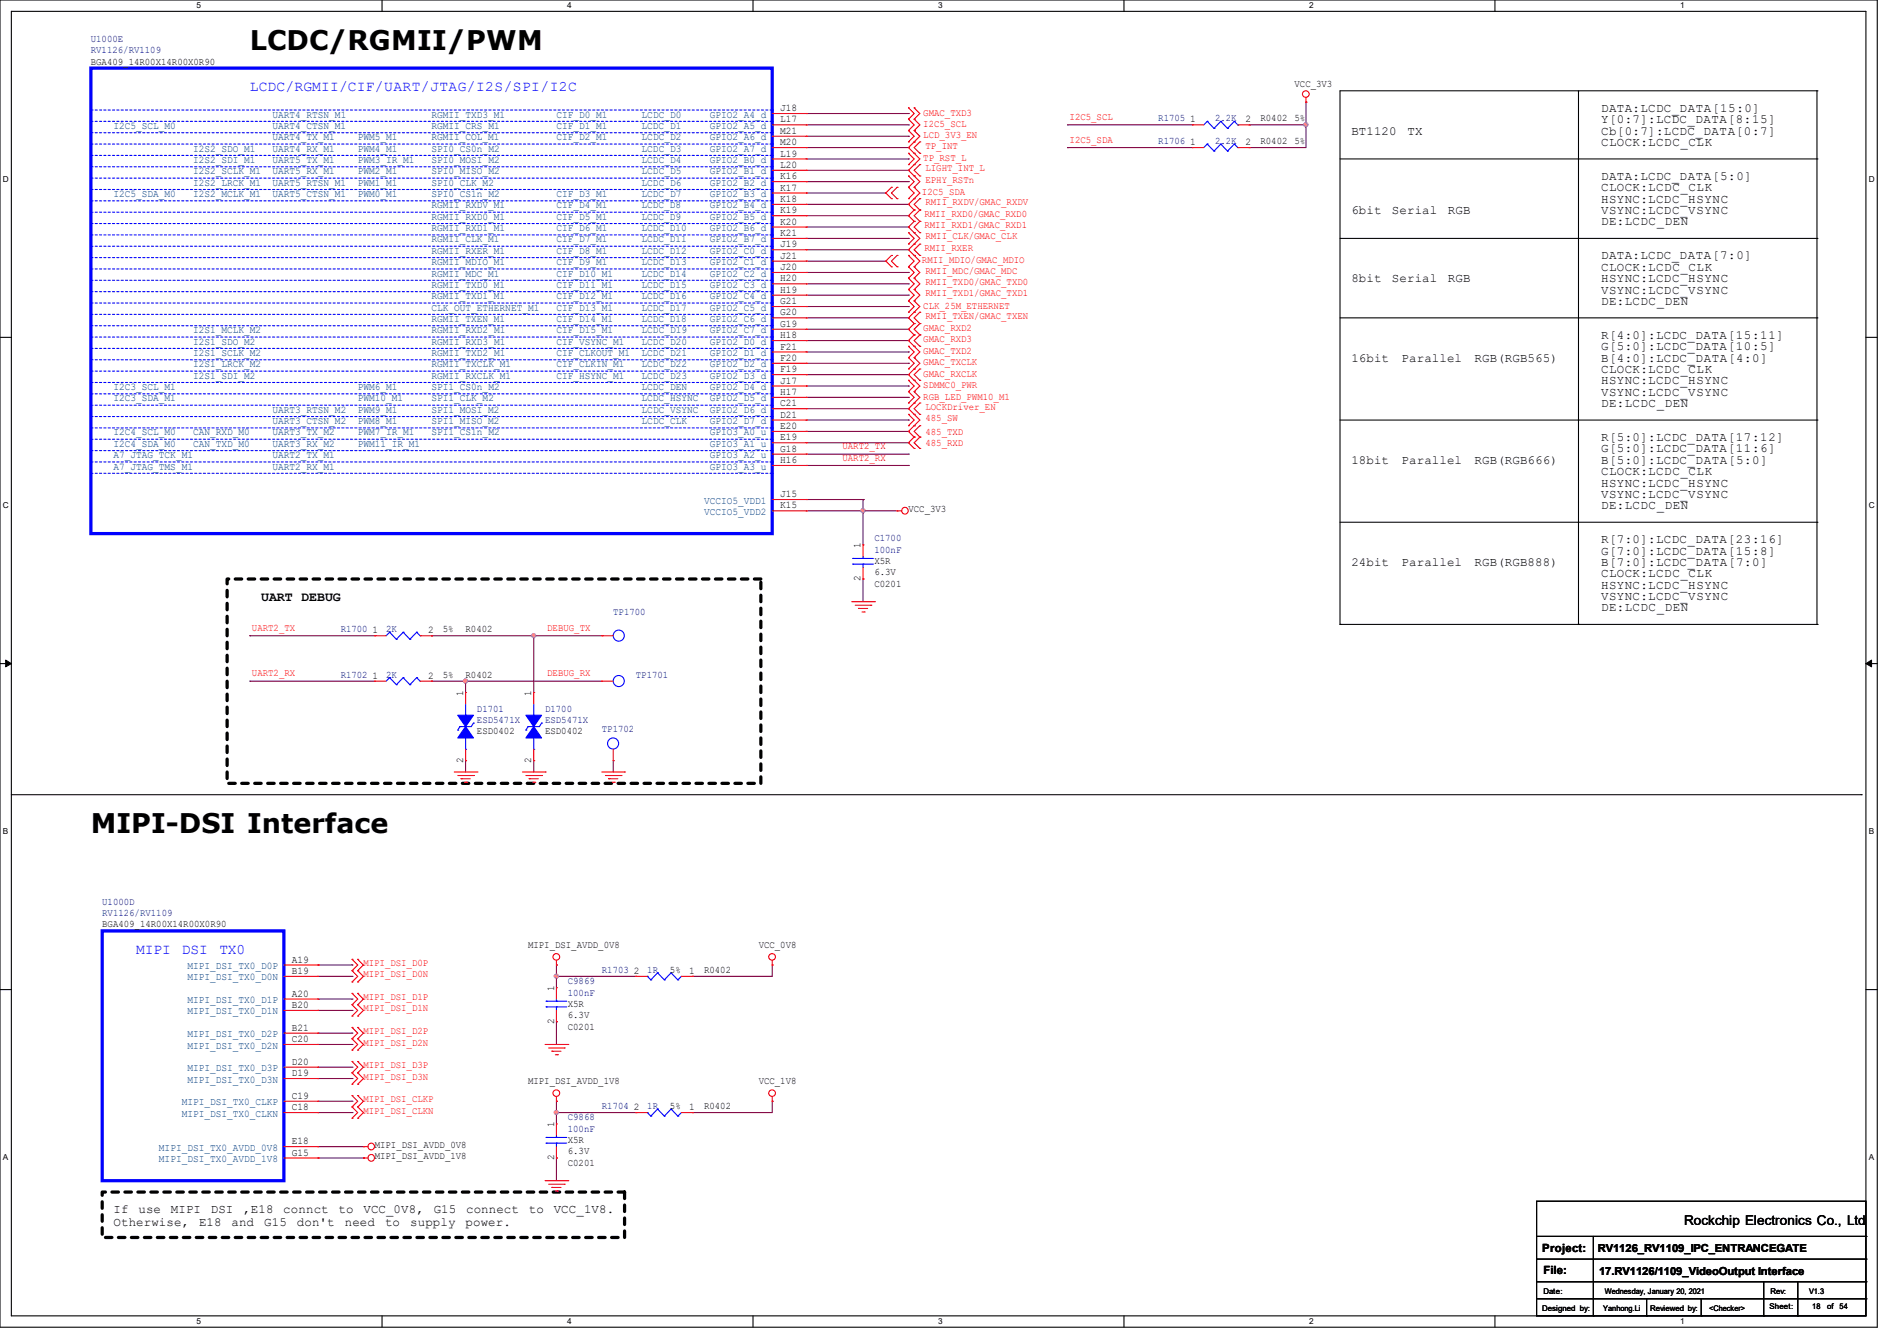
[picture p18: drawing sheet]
<svg xmlns="http://www.w3.org/2000/svg" width="297mm" height="210mm" viewBox="0 0 297 210" stroke-linecap="round" stroke-linejoin="round" font-family="sans-serif">
<defs><g id="words">
<g font-size="4.2">
<text x="39.1" y="7.8">LCDC/RGMII/PWM</text>
<text x="14.2" y="130.5">MIPI-DSI Interface</text>
</g>
<g font-size="2.3" fill="#00f">
<text x="39.1" y="14.3">LCDC/RGMII/CIF/UART/JTAG/I2S/SPI/I2C</text>
<text x="21.3" y="149.4">MIPI</text>
<text x="28.5" y="149.4">DSI</text>
<text x="34.3" y="149.4">TX0</text>
</g>
<g font-size="2.1">
<text x="40.9" y="94.1">UART DEBUG</text>
<text x="263.7" y="191.9">Rockchip Electronics Co., Ltd</text>
</g>
<g font-size="1.9">
<text x="250.7" y="17.5">DATA:LCDC_DATA[15:0]</text>
<text x="211.6" y="21.1">BT1120</text>
<text x="220.4" y="21.1">TX</text>
<text x="250.7" y="19.3">Y[0:7]:LCDC_DATA[8:15]</text>
<text x="250.7" y="21.1">Cb[0:7]:LCDC_DATA[0:7]</text>
<text x="250.7" y="22.9">CLOCK:LCDC_CLK</text>
<text x="250.7" y="28.2">DATA:LCDC_DATA[5:0]</text>
<text x="250.7" y="30">CLOCK:LCDC_CLK</text>
<text x="211.6" y="33.5">6bit</text>
<text x="217.9" y="33.5">Serial</text>
<text x="226.7" y="33.5">RGB</text>
<text x="250.7" y="31.8">HSYNC:LCDC_HSYNC</text>
<text x="250.7" y="33.5">VSYNC:LCDC_VSYNC</text>
<text x="250.7" y="35.3">DE:LCDC_DEN</text>
<text x="250.7" y="40.6">DATA:LCDC_DATA[7:0]</text>
<text x="211.6" y="44.2">8bit</text>
<text x="217.9" y="44.2">Serial</text>
<text x="226.7" y="44.2">RGB</text>
<text x="250.7" y="42.4">CLOCK:LCDC_CLK</text>
<text x="250.7" y="44.2">HSYNC:LCDC_HSYNC</text>
<text x="250.7" y="46">VSYNC:LCDC_VSYNC</text>
<text x="250.7" y="47.8">DE:LCDC_DEN</text>
<text x="250.7" y="53.1">R[4:0]:LCDC_DATA[15:11]</text>
<text x="211.6" y="56.6">16bit</text>
<text x="219.4" y="56.6">Parallel</text>
<text x="230.9" y="56.6">RGB(RGB565)</text>
<text x="250.7" y="58.4">CLOCK:LCDC_CLK</text>
<text x="250.7" y="56.6">B[4:0]:LCDC_DATA[4:0]</text>
<text x="250.7" y="54.9">G[5:0]:LCDC_DATA[10:5]</text>
<text x="250.7" y="60.2">HSYNC:LCDC_HSYNC</text>
<text x="250.7" y="62">VSYNC:LCDC_VSYNC</text>
<text x="250.7" y="63.8">DE:LCDC_DEN</text>
<text x="250.7" y="69.1">R[5:0]:LCDC_DATA[17:12]</text>
<text x="250.7" y="70.9">G[5:0]:LCDC_DATA[11:6]</text>
<text x="211.6" y="72.6">18bit</text>
<text x="219.4" y="72.6">Parallel</text>
<text x="230.9" y="72.6">RGB(RGB666)</text>
<text x="250.7" y="74.4">CLOCK:LCDC_CLK</text>
<text x="250.7" y="76.2">HSYNC:LCDC_HSYNC</text>
<text x="250.7" y="78">VSYNC:LCDC_VSYNC</text>
<text x="250.7" y="72.6">B[5:0]:LCDC_DATA[5:0]</text>
<text x="250.7" y="79.8">DE:LCDC_DEN</text>
<text x="211.6" y="88.6">24bit</text>
<text x="219.4" y="88.6">Parallel</text>
<text x="230.9" y="88.6">RGB(RGB888)</text>
<text x="250.7" y="85.1">R[7:0]:LCDC_DATA[23:16]</text>
<text x="250.7" y="88.6">B[7:0]:LCDC_DATA[7:0]</text>
<text x="250.7" y="86.9">G[7:0]:LCDC_DATA[15:8]</text>
<text x="250.7" y="90.4">CLOCK:LCDC_CLK</text>
<text x="250.7" y="92.2">HSYNC:LCDC_HSYNC</text>
<text x="250.7" y="94">VSYNC:LCDC_VSYNC</text>
<text x="250.7" y="95.8">DE:LCDC_DEN</text>
<text x="17.8" y="190">If</text>
<text x="17.8" y="191.9">Otherwise,</text>
<text x="21.7" y="190">use</text>
<text x="26.8" y="190">MIPI</text>
<text x="31.2" y="191.9">E18</text>
<text x="33" y="190">DSI</text>
<text x="36.2" y="191.9">and</text>
<text x="38.1" y="190">,E18</text>
<text x="41.4" y="191.9">G15</text>
<text x="44.4" y="190">connct</text>
<text x="46.5" y="191.9">don't</text>
<text x="53" y="190">to</text>
<text x="54" y="191.9">need</text>
<text x="56.9" y="190">VCC_0V8,</text>
<text x="60.3" y="191.9">to</text>
<text x="64.2" y="191.9">supply</text>
<text x="67.9" y="190">G15</text>
<text x="72.9" y="191.9">power.</text>
<text x="73" y="190">connect</text>
<text x="82.8" y="190">to</text>
<text x="86.7" y="190">VCC_1V8.</text>
</g>
<g font-size="1.8">
<text x="241.5" y="196">Project:</text>
<text x="241.6" y="199.6">File:</text>
</g>
<g font-size="1.7">
<text x="250.1" y="196.1">RV1126_RV1109_IPC_ENTRANCEGATE</text>
<text x="250.4" y="199.7">17.RV1126/1109_VideoOutput Interface</text>
</g>
<g font-size="1.6" fill="#000080">
<text x="14.2" y="6.6">U1000E</text>
<text x="14.2" y="8.3">RV1126/RV1109</text>
<text x="181.4" y="22.6">R1706</text>
<text x="181.4" y="19">R1705</text>
<text x="190.2" y="22.6">2.2K</text>
<text x="190.2" y="19">2.2K</text>
<text x="136.9" y="84.8">C1700</text>
<text x="136.9" y="86.6">100nF</text>
<text x="53.3" y="99">R1700</text>
<text x="60.4" y="99">2K</text>
<text x="96" y="96.3">TP1700</text>
<text x="53.3" y="106.1">R1702</text>
<text x="60.4" y="106.1">2K</text>
<text x="99.6" y="106.1">TP1701</text>
<text x="74.7" y="111.5">D1701</text>
<text x="74.7" y="113.2">ESD5471X</text>
<text x="85.3" y="111.5">D1700</text>
<text x="85.3" y="113.2">ESD5471X</text>
<text x="94.2" y="114.7">TP1702</text>
<text x="16" y="141.7">U1000D</text>
<text x="16" y="143.5">RV1126/RV1109</text>
<text x="88.9" y="154.1">C9869</text>
<text x="88.9" y="155.9">100nF</text>
<text x="94.2" y="152.4">R1703</text>
<text x="101.3" y="152.4">1R</text>
<text x="94.2" y="173.7">R1704</text>
<text x="101.3" y="173.7">1R</text>
<text x="88.9" y="175.5">C9868</text>
<text x="88.9" y="177.2">100nF</text>
</g>
<g font-size="1.6">
<text x="14.2" y="10.1">BGA409_14R00X14R00X0R90</text>
<text x="122.1" y="17.4">J18</text>
<text x="202.7" y="13.7">VCC_3V3</text>
<text x="122.1" y="19.2">L17</text>
<text x="122.1" y="21">M21</text>
<text x="122.1" y="22.7">M20</text>
<text x="186.4" y="22.7">1</text>
<text x="186.4" y="19.2">1</text>
<text x="195" y="22.7">2</text>
<text x="195" y="19.2">2</text>
<text x="197.4" y="22.6">R0402</text>
<text x="197.4" y="19">R0402</text>
<text x="202.7" y="22.6">5%</text>
<text x="202.7" y="19">5%</text>
<text x="122.1" y="24.5">L19</text>
<text x="122.1" y="26.3">L20</text>
<text x="122.1" y="28.1">K16</text>
<text x="122.1" y="29.8">K17</text>
<text x="122.1" y="31.6">K18</text>
<text x="122.1" y="33.4">K19</text>
<text x="122.1" y="35.2">K20</text>
<text x="122.1" y="37">K21</text>
<text x="122.1" y="38.7">J19</text>
<text x="122.1" y="40.5">J21</text>
<text x="122.1" y="42.3">J20</text>
<text x="122.1" y="44.1">H20</text>
<text x="122.1" y="45.8">H19</text>
<text x="122.1" y="47.6">G21</text>
<text x="122.1" y="49.4">G20</text>
<text x="122.1" y="51.2">G19</text>
<text x="122.1" y="53">H18</text>
<text x="122.1" y="54.7">F21</text>
<text x="122.1" y="56.5">F20</text>
<text x="122.1" y="58.3">F19</text>
<text x="122.1" y="60.1">J17</text>
<text x="122.1" y="61.8">H17</text>
<text x="122.1" y="63.6">C21</text>
<text x="122.1" y="65.4">D21</text>
<text x="122.1" y="67.2">E20</text>
<text x="122.1" y="69">E19</text>
<text x="122.1" y="70.7">G18</text>
<text x="122.1" y="72.5">H16</text>
<text x="122.1" y="77.9">J15</text>
<text x="122.1" y="79.6">K15</text>
<text x="142.2" y="80.2">VCC_3V3</text>
<text x="134.7" y="85.9" transform="rotate(-90 134.7 85.9)">1</text>
<text x="136.9" y="88.3">X5R</text>
<text x="134.7" y="91" transform="rotate(-90 134.7 91)">2</text>
<text x="136.9" y="91.9">C0201</text>
<text x="136.9" y="90.1">6.3V</text>
<text x="58.3" y="99.2">1</text>
<text x="67" y="99.2">2</text>
<text x="69.3" y="99">5%</text>
<text x="72.9" y="99">R0402</text>
<text x="58.3" y="106.3">1</text>
<text x="67" y="106.3">2</text>
<text x="69.3" y="106.1">5%</text>
<text x="72.9" y="106.1">R0402</text>
<text x="72.5" y="109" transform="rotate(-90 72.5 109)">1</text>
<text x="83.2" y="109" transform="rotate(-90 83.2 109)">1</text>
<text x="72.5" y="119.5" transform="rotate(-90 72.5 119.5)">2</text>
<text x="74.7" y="115">ESD0402</text>
<text x="83.2" y="119.5" transform="rotate(-90 83.2 119.5)">2</text>
<text x="85.3" y="115">ESD0402</text>
<text x="16" y="145.2">BGA409_14R00X14R00X0R90</text>
<text x="82.7" y="148.5">MIPI_DSI_AVDD_0V8</text>
<text x="118.8" y="148.5">VCC_0V8</text>
<text x="45.7" y="152.5">B19</text>
<text x="45.7" y="150.8">A19</text>
<text x="86.7" y="155.2" transform="rotate(-90 86.7 155.2)">1</text>
<text x="99.2" y="152.5">2</text>
<text x="104.9" y="152.4">5%</text>
<text x="107.9" y="152.5">1</text>
<text x="110.2" y="152.4">R0402</text>
<text x="45.7" y="157.9">B20</text>
<text x="45.7" y="156.1">A20</text>
<text x="45.7" y="161.4">B21</text>
<text x="86.7" y="160.4" transform="rotate(-90 86.7 160.4)">2</text>
<text x="88.9" y="161.2">C0201</text>
<text x="88.9" y="157.7">X5R</text>
<text x="88.9" y="159.5">6.3V</text>
<text x="45.7" y="163.2">C20</text>
<text x="45.7" y="166.8">D20</text>
<text x="45.7" y="168.5">D19</text>
<text x="45.7" y="173.9">C18</text>
<text x="45.7" y="172.1">C19</text>
<text x="82.7" y="169.8">MIPI_DSI_AVDD_1V8</text>
<text x="99.2" y="173.9">2</text>
<text x="104.9" y="173.7">5%</text>
<text x="107.9" y="173.9">1</text>
<text x="110.2" y="173.7">R0402</text>
<text x="118.8" y="169.8">VCC_1V8</text>
<text x="45.7" y="179.2">E18</text>
<text x="58.7" y="179.7">MIPI_DSI_AVDD_0V8</text>
<text x="86.7" y="176.6" transform="rotate(-90 86.7 176.6)">1</text>
<text x="88.9" y="179">X5R</text>
<text x="45.7" y="181">G15</text>
<text x="58.7" y="181.5">MIPI_DSI_AVDD_1V8</text>
<text x="86.7" y="181.7" transform="rotate(-90 86.7 181.7)">2</text>
<text x="88.9" y="182.6">C0201</text>
<text x="88.9" y="180.8">6.3V</text>
</g>
<g font-size="1.6" fill="#004080">
<text x="17.8" y="20.2">I2C5_SCL_M0</text>
<text x="30.2" y="23.7">I2S2_SDO_M1</text>
<text x="42.7" y="20.2">UART4_CTSN_M1</text>
<text x="42.7" y="23.7">UART4_RX_M1</text>
<text x="42.7" y="18.4">UART4_RTSN_M1</text>
<text x="42.7" y="22">UART4_TX_M1</text>
<text x="56" y="23.7">PWM4_M1</text>
<text x="56" y="22">PWM5_M1</text>
<text x="67.6" y="23.7">SPI0_CS0n_M2</text>
<text x="67.6" y="18.4">RGMII_TXD3_M1</text>
<text x="67.6" y="22">RGMII_COL_M1</text>
<text x="67.6" y="20.2">RGMII_CRS_M1</text>
<text x="87.1" y="18.4">CIF_D0_M1</text>
<text x="87.1" y="22">CIF_D2_M1</text>
<text x="87.1" y="20.2">CIF_D1_M1</text>
<text x="100.5" y="20.2">LCDC_D1</text>
<text x="100.5" y="23.7">LCDC_D3</text>
<text x="100.5" y="18.4">LCDC_D0</text>
<text x="100.5" y="22">LCDC_D2</text>
<text x="111.1" y="20.2">GPIO2_A5_d</text>
<text x="111.1" y="23.7">GPIO2_A7_d</text>
<text x="111.1" y="18.4">GPIO2_A4_d</text>
<text x="111.1" y="22">GPIO2_A6_d</text>
<text x="30.2" y="25.5">I2S2_SDI_M1</text>
<text x="30.2" y="27.3">I2S2_SCLK_M1</text>
<text x="30.2" y="29.1">I2S2_LRCK_M1</text>
<text x="42.7" y="25.5">UART5_TX_M1</text>
<text x="42.7" y="27.3">UART5_RX_M1</text>
<text x="42.7" y="29.1">UART5_RTSN_M1</text>
<text x="56" y="25.5">PWM3_IR_M1</text>
<text x="56" y="27.3">PWM2_M1</text>
<text x="56" y="29.1">PWM1_M1</text>
<text x="67.6" y="25.5">SPI0_MOSI_M2</text>
<text x="67.6" y="27.3">SPI0_MISO_M2</text>
<text x="67.6" y="29.1">SPI0_CLK_M2</text>
<text x="100.5" y="25.5">LCDC_D4</text>
<text x="100.5" y="27.3">LCDC_D5</text>
<text x="100.5" y="29.1">LCDC_D6</text>
<text x="111.1" y="25.5">GPIO2_B0_d</text>
<text x="111.1" y="27.3">GPIO2_B1_d</text>
<text x="111.1" y="29.1">GPIO2_B2_d</text>
<text x="17.8" y="30.9">I2C5_SDA_M0</text>
<text x="30.2" y="30.9">I2S2_MCLK_M1</text>
<text x="42.7" y="30.9">UART5_CTSN_M1</text>
<text x="56" y="30.9">PWM0_M1</text>
<text x="67.6" y="32.6">RGMII_RXDV_M1</text>
<text x="67.6" y="34.4">RGMII_RXD0_M1</text>
<text x="67.6" y="30.9">SPI0_CS1n_M2</text>
<text x="87.1" y="32.6">CIF_D4_M1</text>
<text x="87.1" y="34.4">CIF_D5_M1</text>
<text x="87.1" y="30.9">CIF_D3_M1</text>
<text x="100.5" y="32.6">LCDC_D8</text>
<text x="100.5" y="34.4">LCDC_D9</text>
<text x="100.5" y="30.9">LCDC_D7</text>
<text x="111.1" y="32.6">GPIO2_B4_d</text>
<text x="111.1" y="34.4">GPIO2_B5_d</text>
<text x="111.1" y="30.9">GPIO2_B3_d</text>
<text x="67.6" y="36.2">RGMII_RXD1_M1</text>
<text x="67.6" y="38">RGMII_CLK_M1</text>
<text x="67.6" y="39.8">RGMII_RXER_M1</text>
<text x="67.6" y="41.5">RGMII_MDIO_M1</text>
<text x="87.1" y="36.2">CIF_D6_M1</text>
<text x="87.1" y="38">CIF_D7_M1</text>
<text x="87.1" y="39.8">CIF_D8_M1</text>
<text x="87.1" y="41.5">CIF_D9_M1</text>
<text x="100.5" y="36.2">LCDC_D10</text>
<text x="100.5" y="38">LCDC_D11</text>
<text x="100.5" y="39.8">LCDC_D12</text>
<text x="100.5" y="41.5">LCDC_D13</text>
<text x="111.1" y="36.2">GPIO2_B6_d</text>
<text x="111.1" y="38">GPIO2_B7_d</text>
<text x="111.1" y="39.8">GPIO2_C0_d</text>
<text x="111.1" y="41.5">GPIO2_C1_d</text>
<text x="67.6" y="43.3">RGMII_MDC_M1</text>
<text x="67.6" y="45.1">RGMII_TXD0_M1</text>
<text x="67.6" y="46.9">RGMII_TXD1_M1</text>
<text x="87.1" y="43.3">CIF_D10_M1</text>
<text x="87.1" y="45.1">CIF_D11_M1</text>
<text x="87.1" y="46.9">CIF_D12_M1</text>
<text x="100.5" y="43.3">LCDC_D14</text>
<text x="100.5" y="45.1">LCDC_D15</text>
<text x="100.5" y="46.9">LCDC_D16</text>
<text x="111.1" y="43.3">GPIO2_C2_d</text>
<text x="111.1" y="45.1">GPIO2_C3_d</text>
<text x="111.1" y="46.9">GPIO2_C4_d</text>
<text x="30.2" y="52.2">I2S1_MCLK_M2</text>
<text x="30.2" y="54">I2S1_SDO_M2</text>
<text x="67.6" y="52.2">RGMII_RXD2_M1</text>
<text x="67.6" y="54">RGMII_RXD3_M1</text>
<text x="67.6" y="48.6">CLK_OUT_ETHERNET_M1</text>
<text x="67.6" y="50.4">RGMII_TXEN_M1</text>
<text x="87.1" y="48.6">CIF_D13_M1</text>
<text x="87.1" y="50.4">CIF_D14_M1</text>
<text x="87.1" y="52.2">CIF_D15_M1</text>
<text x="87.1" y="54">CIF_VSYNC_M1</text>
<text x="100.5" y="48.6">LCDC_D17</text>
<text x="100.5" y="50.4">LCDC_D18</text>
<text x="100.5" y="52.2">LCDC_D19</text>
<text x="100.5" y="54">LCDC_D20</text>
<text x="111.1" y="48.6">GPIO2_C5_d</text>
<text x="111.1" y="50.4">GPIO2_C6_d</text>
<text x="111.1" y="52.2">GPIO2_C7_d</text>
<text x="111.1" y="54">GPIO2_D0_d</text>
<text x="30.2" y="55.8">I2S1_SCLK_M2</text>
<text x="30.2" y="57.5">I2S1_LRCK_M2</text>
<text x="30.2" y="59.3">I2S1_SDI_M2</text>
<text x="67.6" y="55.8">RGMII_TXD2_M1</text>
<text x="67.6" y="57.5">RGMII_TXCLK_M1</text>
<text x="67.6" y="59.3">RGMII_RXCLK_M1</text>
<text x="87.1" y="55.8">CIF_CLKOUT_M1</text>
<text x="87.1" y="57.5">CIF_CLKIN_M1</text>
<text x="87.1" y="59.3">CIF_HSYNC_M1</text>
<text x="100.5" y="55.8">LCDC_D21</text>
<text x="100.5" y="57.5">LCDC_D22</text>
<text x="100.5" y="59.3">LCDC_D23</text>
<text x="111.1" y="55.8">GPIO2_D1_d</text>
<text x="111.1" y="57.5">GPIO2_D2_d</text>
<text x="111.1" y="59.3">GPIO2_D3_d</text>
<text x="17.8" y="61.1">I2C3_SCL_M1</text>
<text x="17.8" y="62.9">I2C3_SDA_M1</text>
<text x="42.7" y="64.6">UART3_RTSN_M2</text>
<text x="56" y="61.1">PWM6_M1</text>
<text x="56" y="62.9">PWM10_M1</text>
<text x="56" y="64.6">PWM9_M1</text>
<text x="67.6" y="64.6">SPI1_MOSI_M2</text>
<text x="67.6" y="61.1">SPI1_CS0n_M2</text>
<text x="67.6" y="62.9">SPI1_CLK_M2</text>
<text x="100.5" y="61.1">LCDC_DEN</text>
<text x="100.5" y="62.9">LCDC_HSYNC</text>
<text x="100.5" y="64.6">LCDC_VSYNC</text>
<text x="111.1" y="61.1">GPIO2_D4_d</text>
<text x="111.1" y="62.9">GPIO2_D5_d</text>
<text x="111.1" y="64.6">GPIO2_D6_d</text>
<text x="17.8" y="68.2">I2C4_SCL_M0</text>
<text x="17.8" y="70">I2C4_SDA_M0</text>
<text x="17.8" y="71.8">A7_JTAG_TCK_M1</text>
<text x="30.2" y="68.2">CAN_RXD_M0</text>
<text x="30.2" y="70">CAN_TXD_M0</text>
<text x="42.7" y="68.2">UART3_TX_M2</text>
<text x="42.7" y="70">UART3_RX_M2</text>
<text x="42.7" y="71.8">UART2_TX_M1</text>
<text x="42.7" y="66.4">UART3_CTSN_M2</text>
<text x="56" y="68.2">PWM7_IR_M1</text>
<text x="56" y="70">PWM11_IR_M1</text>
<text x="56" y="66.4">PWM8_M1</text>
<text x="67.6" y="66.4">SPI1_MISO_M2</text>
<text x="67.6" y="68.2">SPI1_CS1n_M2</text>
<text x="100.5" y="66.4">LCDC_CLK</text>
<text x="111.1" y="68.2">GPIO3_A0_u</text>
<text x="111.1" y="70">GPIO3_A1_u</text>
<text x="111.1" y="71.8">GPIO3_A2_u</text>
<text x="111.1" y="66.4">GPIO2_D7_d</text>
<text x="17.8" y="73.5">A7_JTAG_TMS_M1</text>
<text x="42.7" y="73.5">UART2_RX_M1</text>
<text x="111.1" y="73.5">GPIO3_A3_u</text>
<text x="110.2" y="78.9">VCCIO5_VDD1</text>
<text x="110.2" y="80.6">VCCIO5_VDD2</text>
<text x="29.3" y="153.5">MIPI_DSI_TX0_D0N</text>
<text x="29.3" y="151.8">MIPI_DSI_TX0_D0P</text>
<text x="29.3" y="158.9">MIPI_DSI_TX0_D1N</text>
<text x="29.3" y="157.1">MIPI_DSI_TX0_D1P</text>
<text x="29.3" y="164.2">MIPI_DSI_TX0_D2N</text>
<text x="29.3" y="162.4">MIPI_DSI_TX0_D2P</text>
<text x="29.3" y="167.8">MIPI_DSI_TX0_D3P</text>
<text x="28.4" y="173.1">MIPI_DSI_TX0_CLKP</text>
<text x="29.3" y="169.5">MIPI_DSI_TX0_D3N</text>
<text x="28.4" y="174.9">MIPI_DSI_TX0_CLKN</text>
<text x="24.9" y="180.2">MIPI_DSI_TX0_AVDD_0V8</text>
<text x="24.9" y="182">MIPI_DSI_TX0_AVDD_1V8</text>
</g>
<g font-size="1.6" fill="#f00">
<text x="144.6" y="18.1">GMAC_TXD3</text>
<text x="144.6" y="19.9">I2C5_SCL</text>
<text x="144.6" y="21.7">LCD_3V3_EN</text>
<text x="144.9" y="23.3">TP_INT</text>
<text x="167.5" y="18.8">I2C5_SCL</text>
<text x="167.5" y="22.4">I2C5_SDA</text>
<text x="144.6" y="25.2">TP_RST_L</text>
<text x="144.9" y="28.6">EPHY_RSTn</text>
<text x="144.9" y="26.8">LIGHT_INT_L</text>
<text x="144.4" y="30.6">I2C5_SDA</text>
<text x="144.7" y="34">RMII_RXD0/GMAC_RXD0</text>
<text x="144.7" y="35.7">RMII_RXD1/GMAC_RXD1</text>
<text x="144.9" y="32.2">RMII_RXDV/GMAC_RXDV</text>
<text x="144.4" y="41.2">RMII_MDIO/GMAC_MDIO</text>
<text x="144.7" y="39.3">RMII_RXER</text>
<text x="144.9" y="37.5">RMII_CLK/GMAC_CLK</text>
<text x="144.9" y="42.8">RMII_MDC/GMAC_MDC</text>
<text x="144.9" y="44.6">RMII_TXD0/GMAC_TXD0</text>
<text x="144.9" y="46.4">RMII_TXD1/GMAC_TXD1</text>
<text x="144.6" y="53.5">GMAC_RXD3</text>
<text x="144.6" y="51.9">GMAC_RXD2</text>
<text x="144.6" y="48.3">CLK_25M_ETHERNET</text>
<text x="144.9" y="50">RMII_TXEN/GMAC_TXEN</text>
<text x="144.6" y="59">GMAC_RXCLK</text>
<text x="144.6" y="57.2">GMAC_TXCLK</text>
<text x="144.6" y="55.5">GMAC_TXD2</text>
<text x="144.6" y="60.8">SDMMC0_PWR</text>
<text x="144.6" y="62.6">RGB_LED_PWM10_M1</text>
<text x="144.9" y="64.2">LOCKDriver_EN</text>
<text x="144.9" y="66">485_SW</text>
<text x="131.9" y="70.4">UART2_TX</text>
<text x="144.9" y="68.1">485_TXD</text>
<text x="144.9" y="69.8">485_RXD</text>
<text x="131.9" y="72.1">UART2_RX</text>
<text x="39.5" y="98.8">UART2_TX</text>
<text x="85.7" y="98.8">DEBUG_TX</text>
<text x="39.5" y="105.9">UART2_RX</text>
<text x="85.7" y="105.9">DEBUG_RX</text>
<text x="56.9" y="153.1">MIPI_DSI_D0N</text>
<text x="56.9" y="151.3">MIPI_DSI_D0P</text>
<text x="56.9" y="162">MIPI_DSI_D2P</text>
<text x="56.9" y="158.4">MIPI_DSI_D1N</text>
<text x="56.9" y="156.6">MIPI_DSI_D1P</text>
<text x="56.9" y="167.3">MIPI_DSI_D3P</text>
<text x="56.9" y="163.7">MIPI_DSI_D2N</text>
<text x="56.9" y="169.1">MIPI_DSI_D3N</text>
<text x="56.9" y="172.6">MIPI_DSI_CLKP</text>
<text x="56.9" y="174.4">MIPI_DSI_CLKN</text>
</g>
<g font-size="1.3">
<text x="30.8" y="1.3">5</text>
<text x="88.8" y="1.3">4</text>
<text x="146.9" y="1.3">3</text>
<text x="205" y="1.3">2</text>
<text x="263.1" y="1.3">1</text>
<text x=".5" y="28.4">D</text>
<text x="292.6" y="28.4">D</text>
<text x=".5" y="79.5">C</text>
<text x="292.6" y="79.5">C</text>
<text x=".5" y="130.6">B</text>
<text x="292.6" y="130.6">B</text>
<text x=".5" y="181.7">A</text>
<text x="292.6" y="181.7">A</text>
<text x="30.8" y="207.4">5</text>
<text x="88.8" y="207.4">4</text>
<text x="146.9" y="207.4">3</text>
<text x="205" y="207.4">2</text>
<text x="263.1" y="207.4">1</text>
</g>
<g font-size="1.2">
<text x="241.6" y="202.6">Date:</text>
<text x="251.2" y="202.6">Wednesday, January 20, 2021</text>
<text x="277.2" y="202.6">Rev:</text>
<text x="283.2" y="202.6">V1.3</text>
<text x="241.5" y="205.3">Designed by:</text>
<text x="251" y="205.3">Yanhong.Li</text>
<text x="258.4" y="205.3">Reviewed by:</text>
<text x="267.6" y="205.3">&lt;Checker&gt;</text>
<text x="277" y="205.1">Sheet:</text>
<text x="283.8" y="205.1">18</text>
<text x="286.1" y="205.1">of</text>
<text x="288" y="205.1">54</text>
</g>
</g></defs>
<path d="M0 0h293.9v207.9h-293.9zM1.8 1.8h290.3v204.3h-290.3z" fill="none" stroke="#000" stroke-width=".17"/>
<g fill="#fff">
<path d="M30.8 .2h.7v1.4h-.7z"/>
<path d="M30.8 206.2h.7v1.4h-.7z"/>
</g>
<path d="M59.8 0v1.8M59.8 206.1v1.8" fill="none" stroke="#000" stroke-width=".17"/>
<g fill="#fff">
<path d="M88.8 .2h.7v1.4h-.7z"/>
<path d="M88.8 206.2h.7v1.4h-.7z"/>
</g>
<path d="M117.9 0v1.8M117.9 206.1v1.8" fill="none" stroke="#000" stroke-width=".17"/>
<g fill="#fff">
<path d="M146.9 .2h.7v1.4h-.7z"/>
<path d="M146.9 206.2h.7v1.4h-.7z"/>
</g>
<path d="M176 0v1.8M176 206.1v1.8" fill="none" stroke="#000" stroke-width=".17"/>
<g fill="#fff">
<path d="M205 .2h.7v1.4h-.7z"/>
<path d="M205 206.2h.7v1.4h-.7z"/>
</g>
<path d="M234.1 0v1.8M234.1 206.1v1.8" fill="none" stroke="#000" stroke-width=".17"/>
<g fill="#fff">
<path d="M263.1 .2h.6v1.4h-.6z"/>
<path d="M263.1 206.2h.6v1.4h-.6z"/>
<path d="M.5 27.3h.9v1.4h-.9z"/>
<path d="M292.6 27.3h.9v1.4h-.9z"/>
<path d="M.5 78.4h.9v1.4h-.9z"/>
<path d="M292.6 78.4h.9v1.4h-.9z"/>
</g>
<path d="M0 52.8h1.8M292.1 52.8h1.8" fill="none" stroke="#000" stroke-width=".17"/>
<g fill="#fff">
<path d="M.5 129.5h.8v1.4h-.8z"/>
<path d="M292.6 129.5h.8v1.4h-.8z"/>
</g>
<path d="M0 103.9h1.8M292.1 103.9h1.8" fill="none" stroke="#000" stroke-width=".17"/>
<path d="M.9 103.4l.9 .5-.9 .5zM292.1 103.9l.9-.5v1z" fill="#000" stroke="#000" stroke-width=".16"/>
<g fill="#fff">
<path d="M.5 180.5h.8v1.4h-.8z"/>
<path d="M292.6 180.5h.8v1.4h-.8z"/>
</g>
<g fill="none" stroke="#000" stroke-width=".17">
<path d="M247.1 14.2v83.6M284.5 14.2h.1M284.5 14.2v83.6M284.5 14.2h-74.7v83.6M209.8 24.9h74.7M209.8 37.3h74.7M284.5 24.9h.1M284.5 37.3h.1M209.8 49.8h74.7M284.5 49.8h.1M209.8 65.8h74.7M284.5 65.8h.1"/>
<path d="M209.8 97.8h.1M209.8 81.8h74.7M209.8 97.8h74.7M247.1 97.8h.1M284.5 81.8h.1M284.5 97.8h.1M1.8 124.5h289.6M291.4 124.5h.1M0 155h1.8M292.1 155h1.8M240.6 188.1h51.5v18h-51.5zM240.6 193.6h51.5"/>
<path d="M240.6 197.2h51.5M249.5 193.6v12.5M292.1 193.6h.1M292.1 197.2h.1M240.6 200.7h51.5M240.6 203.4h51.5M249.5 206.1h.1M257.8 206.1h.1M257.8 203.4v2.7M266.4 206.1h.1M266.4 203.4v2.7M276.1 206.1h.1"/>
<path d="M276.1 200.7v5.4M281.5 206.1h.1M281.5 200.7v5.4M292.1 200.7h.1M292.1 203.4h.1"/>
</g>
<path d="M35.6 90.7h83.5v32h-83.5zM16 186.7h81.8v7.1h-81.8z" fill="none" stroke="#000" stroke-width=".51" stroke-dasharray="1 1"/>
<g fill="none" stroke="#800040" stroke-width=".17">
<path d="M126.2 17.8h16M126.2 19.6h16M142.2 17.8h.1M142.2 19.6h.1M167.1 19.6h.1M167.1 19.6h19.6M195.6 19.6h.1M195.6 19.6h8.9M204.5 19.6h.1M204.5 16h.1M204.5 16v7.1h-8.9M126.2 33.8h16"/>
<path d="M126.2 37.3h16M126.2 35.6h16M126.2 39.1h16M126.2 32h16M126.2 30.2h12.5M126.2 28.4h16M126.2 23.1h16M126.2 21.3h16M126.2 24.9h16M126.2 26.7h16M138.7 30.2h.1M142.2 33.8h.1"/>
<path d="M142.2 37.3h.1M142.2 35.6h.1M142.2 39.1h.1M142.2 32h.1M142.2 28.4h.1M142.2 21.3h.1M142.2 23.1h.1M142.2 24.9h.1M142.2 26.7h.1M167.1 23.1h.1M167.1 23.1h19.6M195.6 23.1h.1"/>
<path d="M126.2 44.4h16M126.2 46.2h16M126.2 42.7h16M126.2 40.9h12.5M126.2 49.8h16M126.2 48h16M126.2 51.6h16M126.2 53.3h16M126.2 55.1h16M126.2 56.9h16M126.2 58.7h16M138.7 40.9h.1"/>
<path d="M142.2 44.4h.1M142.2 46.2h.1M142.2 42.7h.1M142.2 49.8h.1M142.2 48h.1M142.2 51.6h.1M142.2 53.3h.1M142.2 55.1h.1M142.2 56.9h.1M142.2 58.7h.1M126.2 72.9h16M126.2 71.1h16"/>
<path d="M126.2 78.2h8.9M126.2 60.5h16M126.2 62.2h16M126.2 67.6h16M126.2 69.3h16M126.2 64h16M126.2 65.8h16M135.1 78.2h.1M135.1 78.2v7.1M142.2 72.9h.1M142.2 71.1h.1M142.2 60.5h.1"/>
<path d="M142.2 62.2h.1M142.2 67.6h.1M142.2 69.3h.1M142.2 64h.1M142.2 65.8h.1M39.1 99.6h.1M39.1 99.6h19.6M67.6 99.6h.1M67.6 99.6h26.6M83.6 99.6h.1M83.6 99.6v8.9M126.2 80h14.3"/>
<path d="M135.1 80h.1M135.1 90.7h.1M135.1 90.7v3.5M39.1 106.7h.1M39.1 106.7h19.6M67.6 106.7h.1M67.6 106.7h26.6M72.9 106.7h.1M72.9 119.1h.1M72.9 106.7v1.8M72.9 119.1v1.8M83.6 119.1h.1"/>
<path d="M83.6 119.1v1.8M96 119.1h.1M96 119.1v1.8M49.8 152.9h5.3M49.8 151.1h5.3M49.8 156.5h5.3M49.8 158.2h5.3M55.1 151.1h.1M55.1 152.9h.1M55.1 156.5h.1M55.1 158.2h.1M87.1 152.9h.1"/>
<path d="M87.1 151.1h.1M87.1 151.1v3.6M87.1 152.9h12.5M108.5 152.9h.1M120.9 151.1h.1M120.9 151.1v1.8h-12.4M49.8 174.2h5.3M49.8 179.6h7.1M49.8 161.8h5.3M49.8 163.6h5.3M49.8 167.1h5.3M49.8 168.9h5.3"/>
<path d="M49.8 172.5h5.3M55.1 161.8h.1M55.1 163.6h.1M55.1 167.1h.1M55.1 168.9h.1M55.1 172.5h.1M55.1 174.2h.1M56.9 179.6h.1M87.1 174.2h.1M87.1 172.5h.1M87.1 160h.1M87.1 174.2h12.5"/>
<path d="M87.1 160v3.6M87.1 172.5v3.5M108.5 174.2h.1M120.9 172.5h.1M120.9 172.5v1.7h-12.4M49.8 181.4h7.1M56.9 181.4h.1M87.1 181.4h.1M87.1 181.4v3.5"/>
</g>
<g fill="#f0f" stroke="#f0f" stroke-width=".17">
<circle cx="135.1" cy="80" r=".32"/>
<circle cx="72.9" cy="106.7" r=".32"/>
<circle cx="83.5" cy="99.5" r=".32"/>
<circle cx="87.1" cy="174.2" r=".32"/>
<circle cx="87.1" cy="152.9" r=".32"/>
<circle cx="204.4" cy="19.5" r=".32"/>
</g>
<g fill="none" stroke="#f00" stroke-width=".17">
<path d="M120.9 17.8h5.3M120.9 19.6h5.3M126.2 17.8h.1M126.2 19.6h.1M142.2 18.7h.1M142.2 16.9h.1M142.2 16.9l.9 .9-.9 .9M142.2 18.7l.9 .9-.9 .8M143.1 18.7h.1M143.1 16.9h.1M143.1 16.9l.9 .9-.9 .9M143.1 18.7l.9 .9-.9 .8"/>
<path d="M186.7 19.6h.1M186.7 19.6h1.8M193.8 19.6h1.8M195.6 19.6h.1M204.5 16h.1M204.5 15.3v.7M120.9 23.1h5.3M120.9 21.3h5.3M120.9 24.9h5.3M120.9 26.7h5.3M120.9 28.4h5.3M120.9 30.2h5.3"/>
<path d="M120.9 32h5.3M120.9 33.8h5.3M120.9 35.6h5.3M120.9 37.3h5.3M120.9 39.1h5.3M126.2 21.3h.1M126.2 23.1h.1M126.2 24.9h.1M126.2 26.7h.1M126.2 28.4h.1M126.2 30.2h.1M126.2 32h.1"/>
<path d="M126.2 33.8h.1M126.2 35.6h.1M126.2 37.3h.1M126.2 39.1h.1M139.6 29.3h.1M139.6 31.1h.1M139.6 29.3l-.9 .9 .9 .9M140.5 31.1h.1M140.5 29.3h.1M140.5 29.3l-.9 .9 .9 .9M142.2 38.2h.1M142.2 36.4h.1"/>
<path d="M142.2 31.1h.1M142.2 29.3h.1M142.2 20.4h.1M142.2 27.6h.1M142.2 22.2h.1M142.2 25.8h.1M142.2 24h.1M142.2 36.4l.9 .9-.9 .9M142.2 29.3l.9 .9-.9 .9M142.2 27.6l.9 .8-.9 .9M142.2 20.4l.9 .9-.9 .9M142.2 24l.9 .9-.9 .9"/>
<path d="M143.1 34.7h.1M143.1 32.9h.1M143.1 36.4h.1M143.1 31.1h.1M143.1 38.2h.1M143.1 29.3h.1M143.1 20.4h.1M143.1 27.6h.1M143.1 22.2h.1M143.1 24h.1M143.1 25.8h.1M143.1 32.9l-.9 .9 .9 .9"/>
<path d="M143.1 34.7l-.9 .9 1.8 1.7-1.8 1.8 1.8 1.8-.9 .9M143.1 29.3l.9 .9-1.8 1.8 .9 .9M143.1 20.4l.9 .9-1.8 1.8 1.8 1.8-1.8 1.8 1.8 1.7-.9 .9M144 32.9h.1M144 34.7h.1M144 36.4h.1M144 31.1h.1M144 38.2h.1M144 22.2h.1M144 24h.1M144 27.6h.1M144 25.8h.1"/>
<path d="M144 32.9l-.9 .9 .9 .9M144 34.7l-.9 .9 .9 .8M144 31.1l-.9 .9 .9 .9M144 38.2l-.9 .9 .9 .9M144 25.8l-.9 .9 .9 .9M144 22.2l-.9 .9 .9 .9M186.7 23.1h.1M186.7 23.1h1.8M193.8 23.1h1.8M195.6 23.1h.1M120.9 40.9h5.3M120.9 42.7h5.3"/>
<path d="M120.9 44.4h5.3M120.9 46.2h5.3M120.9 48h5.3M120.9 49.8h5.3M120.9 51.6h5.3M120.9 53.3h5.3M120.9 55.1h5.3M120.9 56.9h5.3M120.9 58.7h5.3M126.2 40.9h.1M126.2 42.7h.1M126.2 44.4h.1"/>
<path d="M126.2 46.2h.1M126.2 48h.1M126.2 49.8h.1M126.2 51.6h.1M126.2 53.3h.1M126.2 55.1h.1M126.2 56.9h.1M126.2 58.7h.1M139.6 40h.1M139.6 41.8h.1M139.6 40l-.9 .9 .9 .9M140.5 41.8h.1"/>
<path d="M140.5 40h.1M140.5 40l-.9 .9 .9 .9M142.2 41.8h.1M142.2 40h.1M142.2 43.6h.1M142.2 45.3h.1M142.2 47.1h.1M142.2 57.8h.1M142.2 56h.1M142.2 54.2h.1M142.2 48.9h.1M142.2 59.6h.1"/>
<path d="M142.2 43.6l.9 .8-.9 .9M142.2 40l.9 .9-.9 .9M142.2 41.8l.9 .9-.9 .9M142.2 45.3l.9 .9-.9 .9M142.2 56l.9 .9-.9 .9M142.2 54.2l.9 .9-.9 .9M142.2 47.1l.9 .9-.9 .9M142.2 59.6l.9 .9-.9 .8M143.1 48.9h.1M143.1 50.7h.1M143.1 40h.1M143.1 41.8h.1"/>
<path d="M143.1 43.6h.1M143.1 45.3h.1M143.1 47.1h.1M143.1 59.6h.1M143.1 57.8h.1M143.1 56h.1M143.1 54.2h.1M143.1 52.5h.1M143.1 47.1l.9 .9-1.8 1.8 .9 .9M143.1 45.3l.9 .9-.9 .9M143.1 41.8l.9 .9-.9 .9M143.1 43.6l.9 .8-.9 .9"/>
<path d="M143.1 56l.9 .9-1.8 1.8 .9 .9M143.1 52.5l-.9 .8 1.8 1.8-.9 .9M143.1 50.7l-.9 .9 .9 .9M143.1 59.6l.9 .9-.9 .8M144 50.7h.1M144 48.9h.1M144 40h.1M144 57.8h.1M144 59.6h.1M144 52.5h.1M144 54.2h.1M144 48.9l-.9 .9 .9 .9"/>
<path d="M144 57.8l-.9 .9 .9 .9M144 52.5l-.9 .8 .9 .9M144 50.7l-.9 .9 .9 .9M120.9 60.5h5.3M120.9 62.2h5.3M120.9 64h5.3M120.9 65.8h5.3M120.9 67.6h5.3M120.9 69.3h5.3M120.9 71.1h5.3M120.9 72.9h5.3M120.9 78.2h5.3"/>
<path d="M126.2 60.5h.1M126.2 62.2h.1M126.2 64h.1M126.2 65.8h.1M126.2 67.6h.1M126.2 69.3h.1M126.2 71.1h.1M126.2 72.9h.1M126.2 78.2h.1M142.2 61.3h.1M142.2 63.1h.1M142.2 66.7h.1"/>
<path d="M142.2 64.9h.1M142.2 64.9l.9 .9-.9 .9M142.2 61.3l.9 .9-.9 .9M143.1 61.3h.1M143.1 63.1h.1M143.1 68.5h.1M143.1 66.7h.1M143.1 70.2h.1M143.1 64.9h.1M143.1 61.3l.9 .9-1.8 1.8 1.8 1.8-1.8 1.8 .9 .9M143.1 68.5l-.9 .8 .9 .9M144 66.7h.1"/>
<path d="M144 68.5h.1M144 70.2h.1M144 63.1h.1M144 64.9h.1M144 63.1l-.9 .9 .9 .9M144 66.7l-.9 .9 .9 .9M144 68.5l-.9 .8 .9 .9M58.7 99.6h.1M58.7 99.6h1.8M65.8 99.6h1.8M67.6 99.6h.1M94.2 99.6h.1"/>
<path d="M94.2 99.6h1.8M120.9 80h5.3M126.2 80h.1M133.3 94.2h3.6M133.9 94.8h2.5M134.4 95.3h.1M134.4 95.3h1.4M135 95.8h.3M135.1 85.3h.1M135.1 90.7h.1M135.1 85.3v1.8M135.1 88.9v1.8"/>
<path d="M135.3 95.8h.1M136.4 94.8h.1M136.9 94.2h.1M140.5 80h.1M140.5 80h.7M58.7 106.7h.1M58.7 106.7h1.8M65.8 106.7h1.8M67.6 106.7h.1M72.9 108.5h.1M72.9 119.1h.1M72.9 108.5v1.7"/>
<path d="M72.9 117.3v1.8M83.6 108.5h.1M83.6 119.1h.1M83.6 108.5v1.7M83.6 117.3v1.8M94.2 106.7h.1M94.2 106.7h1.8M96 119.1h.1M96 117.3v1.8M71.1 120.9h3.6M71.7 121.5h2.4M72.2 122h.1"/>
<path d="M72.2 122h1.4M72.7 122.5h.4M73.1 122.5h.1M74.1 121.5h.1M74.7 120.9h.1M81.8 120.9h3.5M82.3 121.5h2.5M82.8 122h.1M82.8 122h1.5M83.4 122.5h.3M83.7 122.5h.1M84.8 121.5h.1"/>
<path d="M85.3 120.9h.1M94.2 120.9h3.6M94.8 121.5h2.4M95.3 122h.1M95.3 122h1.4M95.8 122.5h.4M96.2 122.5h.1M97.2 121.5h.1M97.8 120.9h.1M44.4 152.9h5.4M44.4 151.1h5.4M44.4 158.2h5.4"/>
<path d="M44.4 156.5h5.4M49.8 152.9h.1M49.8 151.1h.1M49.8 158.2h.1M49.8 156.5h.1M55.1 159.1h.1M55.1 157.4h.1M55.1 155.6h.1M55.1 153.8h.1M55.1 152h.1M55.1 150.2h.1M55.1 157.4l.9 .8-.9 .9"/>
<path d="M55.1 155.6l.9 .9-.9 .9M55.1 152l.9 .9-.9 .9M55.1 150.2l.9 .9-.9 .9M56 159.1h.1M56 157.4h.1M56 155.6h.1M56 153.8h.1M56 152h.1M56 150.2h.1M56 157.4l.9 .8-.9 .9M56 155.6l.9 .9-.9 .9M56 152l.9 .9-.9 .9"/>
<path d="M56 150.2l.9 .9-.9 .9M87.1 151.1h.1M87.1 154.7h.1M87.1 150.4v.7M87.1 154.7v1.8M87.1 158.2v1.8M99.6 152.9h.1M99.6 152.9h1.7M106.7 152.9h1.8M108.5 152.9h.1M120.9 151.1h.1M120.9 150.4v.7"/>
<path d="M44.4 163.6h5.4M44.4 179.6h5.4M44.4 174.2h5.4M44.4 161.8h5.4M44.4 168.9h5.4M44.4 167.1h5.4M44.4 172.5h5.4M49.8 163.6h.1M49.8 161.8h.1M49.8 168.9h.1M49.8 167.1h.1M49.8 179.6h.1"/>
<path d="M49.8 174.2h.1M49.8 172.5h.1M55.1 169.8h.1M55.1 168h.1M55.1 166.2h.1M55.1 164.5h.1M55.1 162.7h.1M55.1 160.9h.1M55.1 173.4h.1M55.1 171.6h.1M55.1 175.1h.1M55.1 168l.9 .9-.9 .9"/>
<path d="M55.1 166.2l.9 .9-.9 .9M55.1 162.7l.9 .9-.9 .9M55.1 160.9l.9 .9-.9 .9M55.1 171.6l.9 .9-.9 .9M55.1 173.4l.9 .8-.9 .9M56 169.8h.1M56 168h.1M56 166.2h.1M56 164.5h.1M56 162.7h.1M56 160.9h.1M56 173.4h.1"/>
<path d="M56 171.6h.1M56 175.1h.1M56 168l.9 .9-.9 .9M56 166.2l.9 .9-.9 .9M56 162.7l.9 .9-.9 .9M56 160.9l.9 .9-.9 .9M56 171.6l.9 .9-.9 .9M56 173.4l.9 .8-.9 .9M56.9 179.6h.1M56.9 179.6h.7M85.3 163.6h3.6M85.9 164.1h2.4"/>
<path d="M86.4 164.6h.1M86.4 164.6h1.4M87 165.2h.3M87.1 172.5h.1M87.1 176h.1M87.1 160h.1M87.1 171.7v.8M87.1 176v1.8M87.1 179.6v1.8M87.3 165.2h.1M88.3 164.1h.1M88.9 163.6h.1"/>
<path d="M99.6 174.2h.1M99.6 174.2h1.7M106.7 174.2h1.8M108.5 174.2h.1M120.9 172.5h.1M120.9 171.7v.8M44.4 181.4h5.4M49.8 181.4h.1M56.9 181.4h.1M56.9 181.4h.7M85.3 184.9h3.6M85.9 185.5h2.4"/>
<path d="M86.4 186h.1M86.4 186h1.4M87 186.5h.3M87.1 181.4h.1M87.3 186.5h.1M88.3 185.5h.1M88.9 184.9h.1"/>
<circle cx="204.5" cy="14.7" r=".52"/>
<circle cx="141.7" cy="80" r=".52"/>
<circle cx="87.1" cy="149.9" r=".52"/>
<circle cx="120.9" cy="149.9" r=".52"/>
<circle cx="58.1" cy="179.6" r=".52"/>
<circle cx="87.1" cy="171.2" r=".52"/>
<circle cx="120.9" cy="171.2" r=".52"/>
<circle cx="58.1" cy="181.3" r=".52"/>
</g>
<g fill="none" stroke="#00f" stroke-width=".17">
<path d="M189 19h.1M189 19l-.5 .6M189 19l1.1 1.1M191.1 19h.1M191.1 19l-1 1.1M191.1 19l1.1 1.1M193.3 19h.1M193.3 19l-1.1 1.1M193.3 19l.5 .6M193.8 19.6h.1M189 22.6h.1M189 22.6l-.5 .5"/>
<path d="M189 22.6l1.1 1.1M190.1 23.7h.1M190.1 20.1h.1M191.1 22.6h.1M191.1 22.6l-1 1.1M191.1 22.6l1.1 1.1M192.2 23.7h.1M192.2 20.1h.1M193.3 22.6h.1M193.3 22.6l-1.1 1.1M193.3 22.6l.5 .5M193.8 23.1h.1"/>
<path d="M61 99h.1M61 99l-.5 .6M61 99l1.1 1.1M63.1 99h.1M63.1 99l-1 1.1M63.1 99l1.1 1.1M65.2 99h.1M65.2 99l-1 1.1M65.2 99l.6 .6M65.8 99.6h.1M133.5 88.3h.1M133.5 87.5h.1"/>
<path d="M133.5 88.3h3.2M133.5 87.5h3.2M135.1 87.5h.1M135.1 88.3h.1M135.1 87.1v.4M135.1 88.3v.6M61 106.1h.1M61 106.1l-.5 .6M61 106.1l1.1 1.1M62.1 107.2h.1M62.1 100.1h.1M63.1 106.1h.1"/>
<path d="M63.1 106.1l-1 1.1M63.1 106.1l1.1 1.1M64.2 107.2h.1M64.2 100.1h.1M65.2 106.1h.1M65.2 106.1l-1 1.1M65.2 106.1l.6 .6M65.8 106.7h.1M71.7 114.3h.1M72 113.8h.1M72 113.8l-.3 .5M72.9 112h.1"/>
<path d="M72.9 117.3h.1M72.9 110.2v1.8M72.9 115.6v1.7M74.1 113.2h.1M74.1 113.2l-.3 .6h-1.8M82.3 114.3h.1M82.7 113.8h.1M82.7 113.8l-.4 .5M83.6 112h.1M83.6 117.3h.1M83.6 110.2v1.8M83.6 115.6v1.7"/>
<path d="M84.8 113.2h.1M84.8 113.2l-.3 .6h-1.8M85.5 157.7h.1M85.5 156.8h.1M85.5 157.7h3.2M85.5 156.8h3.2M87.1 156.8h.1M87.1 157.7h.1M87.1 156.5v.3M87.1 157.7v.5M101.3 152.9h.1M101.3 152.9l.6 .6"/>
<path d="M101.9 153.5h.1M103 152.4h.1M103 152.4l1 1.1M103 152.4l-1.1 1.1M104 153.5h.1M105.1 152.4h.1M105.1 152.4l1 1.1M105.1 152.4l-1.1 1.1M106.1 153.5h.1M106.7 152.9l-.6 .6M85.5 179h.1M85.5 178.1h.1"/>
<path d="M85.5 179h3.2M85.5 178.1h3.2M87.1 178.1h.1M87.1 179h.1M87.1 177.8v.3M87.1 179v.6M101.3 174.2h.1M101.3 174.2l.6 .6M101.9 174.8h.1M103 173.7h.1M103 173.7l1 1.1M103 173.7l-1.1 1.1"/>
<path d="M104 174.8h.1M105.1 173.7h.1M105.1 173.7l1 1.1M105.1 173.7l-1.1 1.1M106.1 174.8h.1M106.7 174.2l-.6 .6"/>
<circle cx="96.9" cy="99.5" r=".87"/>
<circle cx="96" cy="116.4" r=".87"/>
<circle cx="96.9" cy="106.7" r=".87"/>
</g>
<path d="M14.2 10.7h106.7v72.9h-106.7zM16 145.8h28.4v39.1h-28.4z" fill="none" stroke="#00f" stroke-width=".51"/>
<g fill="none" stroke="#00f" stroke-width=".17" stroke-dasharray=".3">
<path d="M14.2 17.2h106.7M14.2 19h106.7M120.9 17.2h.1M120.9 19h.1M14.2 20.8h106.7M14.2 22.6h106.7M14.2 24.3h106.7M14.2 26.1h106.7M14.2 27.9h106.7M14.2 29.7h106.7M14.2 31.5h106.7M14.2 33.2h106.7"/>
<path d="M14.2 35h106.7M14.2 36.8h106.7M14.2 38.6h106.7M120.9 20.8h.1M120.9 22.6h.1M120.9 24.3h.1M120.9 26.1h.1M120.9 27.9h.1M120.9 29.7h.1M120.9 31.5h.1M120.9 33.2h.1M120.9 35h.1"/>
<path d="M120.9 36.8h.1M120.9 38.6h.1M14.2 40.3h106.7M14.2 42.1h106.7M14.2 43.9h106.7M14.2 45.7h106.7M14.2 47.5h106.7M14.2 49.2h106.7M14.2 51h106.7M14.2 52.8h106.7M14.2 54.6h106.7M14.2 56.3h106.7"/>
<path d="M14.2 58.1h106.7M14.2 59.9h106.7M120.9 40.3h.1M120.9 42.1h.1M120.9 43.9h.1M120.9 45.7h.1M120.9 47.5h.1M120.9 49.2h.1M120.9 51h.1M120.9 52.8h.1M120.9 54.6h.1M120.9 56.3h.1"/>
<path d="M120.9 58.1h.1M120.9 59.9h.1M14.2 74.1h106.7M14.2 72.3h106.7M14.2 70.6h106.7M14.2 68.8h106.7M14.2 61.7h106.7M14.2 63.5h106.7M14.2 65.2h106.7M14.2 67h106.7M120.9 74.1h.1M120.9 72.3h.1"/>
<path d="M120.9 70.6h.1M120.9 68.8h.1M120.9 61.7h.1M120.9 63.5h.1M120.9 65.2h.1M120.9 67h.1"/>
</g>
<g fill="#00f" stroke="#00f" stroke-width=".17">
<path d="M71.7 112h2.4l-1.2 1.8z" fill-rule="evenodd"/>
<path d="M72.9 113.8l1.2 1.8h-2.4z" fill-rule="evenodd"/>
<path d="M82.3 112h2.5l-1.2 1.8z" fill-rule="evenodd"/>
<path d="M83.6 113.8l1.2 1.8h-2.5z" fill-rule="evenodd"/>
</g>
<use href="#words"/>
</svg>
